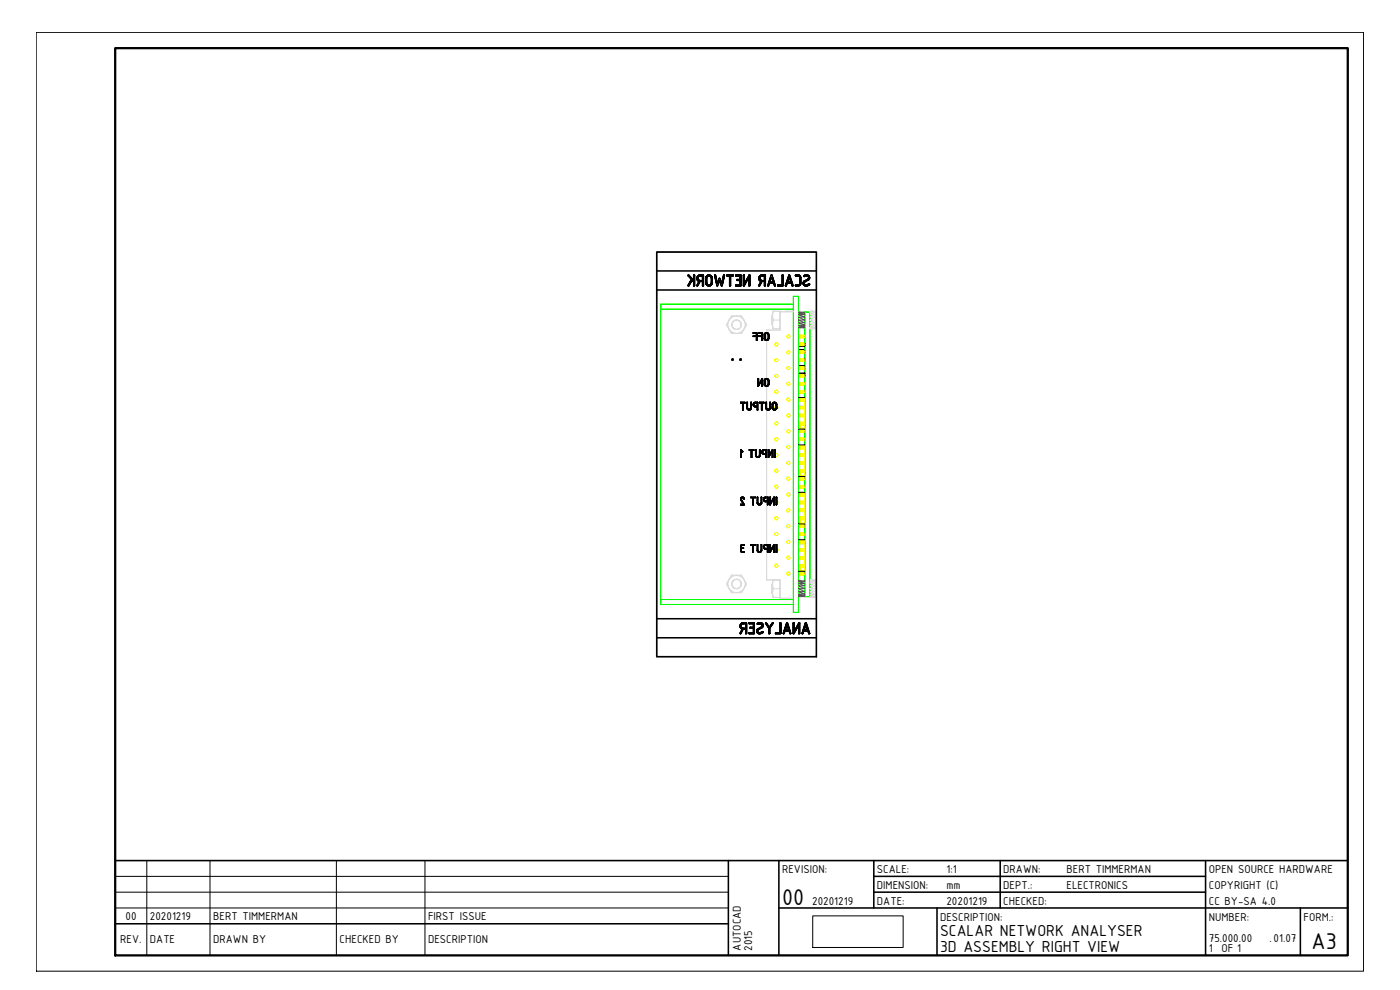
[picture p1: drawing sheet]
<svg xmlns="http://www.w3.org/2000/svg" width="420mm" height="297mm" viewBox="0 0 420 297" stroke-linecap="round" stroke-linejoin="round" font-family="sans-serif">
<defs><g id="words">
<g font-size="7.4">
<text x="234.7" y="271.5">00</text>
<text x="393.6" y="284.7">A3</text>
</g>
<g font-size="5.2">
<text x="282.1" y="281">SCALAR NETWORK ANALYSER</text>
<text x="282.1" y="285.7">3D ASSEMBLY RIGHT VIEW</text>
</g>
<g font-size="3.7">
<text x="234.7" y="262">REVISION:</text>
<text x="263.2" y="262">SCALE:</text>
<text x="284" y="262">1:1</text>
<text x="301.1" y="262">DRAWN:</text>
<text x="320.1" y="262">BERT TIMMERMAN</text>
<text x="362.8" y="262">OPEN SOURCE HARDWARE</text>
<text x="263.2" y="266.7">DIMENSION:</text>
<text x="284" y="266.7">mm</text>
<text x="301.1" y="266.7">DEPT.:</text>
<text x="320.1" y="266.7">ELECTRONICS</text>
<text x="362.8" y="266.7">COPYRIGHT (C)</text>
<text x="37.7" y="276">00</text>
<text x="45" y="276">20201219</text>
<text x="64" y="276">BERT TIMMERMAN</text>
<text x="128.5" y="276">FIRST ISSUE</text>
<text x="243.7" y="271.5">20201219</text>
<text x="263.2" y="271.5">DATE:</text>
<text x="284" y="271.5">20201219</text>
<text x="301.1" y="271.5">CHECKED:</text>
<text x="362.8" y="271.5">CC BY-SA 4.0</text>
<text x="282.1" y="276.2">DESCRIPTION:</text>
<text x="362.8" y="276.2">NUMBER:</text>
<text x="391.2" y="276.2">FORM.:</text>
<text x="36.1" y="282.8">REV.</text>
<text x="45" y="282.8">DATE</text>
<text x="64" y="282.8">DRAWN BY</text>
<text x="101.9" y="282.8">CHECKED BY</text>
<text x="128.5" y="282.8">DESCRIPTION</text>
<text x="222.4" y="285.2" transform="rotate(-90 222.4 285.2)">AUTOCAD</text>
<text x="225.7" y="285.2" transform="rotate(-90 225.7 285.2)">2015</text>
<text x="362.8" y="282.6">75.000.00</text>
<text x="362.8" y="285.7">1</text>
<text x="366.6" y="285.7">OF 1</text>
<text x="381" y="282.6">.01.07</text>
</g>
</g></defs>
<!-- layer: 0 -->
<g fill="none" stroke="#0f0" stroke-width=".3">
<path d="M198.2 91.3l.1 90.1zM198.2 91.3h.1M198.3 91.3h39.8h-39.8v1.5h39.8h-39.9M238.1 91.3h.1M238.1 92.8h.1M238.1 88.9h.1M238.1 88.9h1.5v94.8h-1.5v-94.8v94.8h1.5v-94.8zM239.6 88.9h.1M241.5 93.7h.1M241.5 93.7h1.6v85.3h-1.6v-85.3v85.3h1.6v-85.3zM243 93.7h.1M198.2 179.9h39.9h-39.8v1.5h39.8h-39.8"/>
<path d="M238.1 179.9h.1M241.5 179h.1M243 179h.1M198.2 181.4h.1M198.3 181.4h.1M238.1 181.4h.1M238.1 183.7h.1M239.6 183.7h.1"/>
</g>
<g fill="none" stroke="#ff0" stroke-width=".3">
<path d="M232.9 117.1h.1M232.9 102.8h.1M232.9 107.6h.1M232.9 112.3h.1M236.5 119.4h.1M236.5 105.2h.1M236.5 100.5h.1M236.5 110h.1M236.5 114.7h.1M239.6 117.2h1.6h-1.6l1.6 .2v.1h-1.6M239.6 117.2h1.6l-1.6 .2M239.6 117.4l1.6 .1v.2h-1.6"/>
<path d="M239.6 117.7h1.6l-1.6 .2M239.6 119.5h1.6l-1.6 .1 1.6 .1h-1.6M239.6 119.6l1.6 .1v.2h-1.6M239.6 119.8l1.6 .1v.2h-1.6M239.6 102.9l1.6 .1M239.6 103.1h1.6v.2h-1.6M239.6 103.4l1.6 .1-1.6 .1M239.6 107.7h1.6h-1.6h1.6v.2h-1.6M239.6 107.8l1.6 .1v.1h-1.6M239.6 108h1.6v.3h-1.6l1.6 .1M239.6 108.2l1.6 .2M239.6 112.4h1.6l-1.6 .1 1.6 .1h-1.6"/>
<path d="M239.6 112.5l1.6 .1v.2h-1.6M239.6 112.7l1.6 .1v.2h-1.6M239.6 112.9l1.6 .2M239.6 113.1l1.6 .1M239.6 105.3h1.6h-1.6h1.6v.2h-1.6M239.6 105.4l1.6 .1v.2h-1.6M239.6 105.6l1.6 .1v.2h-1.6M239.6 105.8l1.6 .1-1.6 .1M239.6 100.6h1.6h-1.6h1.6v.2h-1.6M239.6 100.7l1.6 .1v.1h-1.6M239.6 100.9h1.6v.2h-1.6M239.6 101.1l1.6 .2"/>
<path d="M239.6 101.2l1.6 .1M239.6 110l1.6 .1M239.6 110.2l1.6 .1v.1h-1.6M239.6 110.3l1.6 .1v.2h-1.6M239.6 114.9l1.6-.1h-1.6l1.6 .1-1.6 .1M239.6 114.9l1.6 .1v.2h-1.6M239.6 115.1l1.6 .1v.2h-1.6M239.6 108.4h1.6M239.6 113.1h1.6M239.6 101.3h1.6M239.7 119.5h1.8v9h-1.9l.1-.9h.5M239.7 119.5h.5"/>
<path d="M239.7 119.5h.1M240.2 119.5h1.3v1h-1.3v-.2M241.2 102.9h.1M241.2 110h.1M241.2 103h-1.6h1.6v.1h-1.6M241.2 102.9v.8h-1.6h1.6l-1.6-.2h1.6v-.2l-1.6-.1M241.2 110.1h-1.6h1.6v.2h-1.6M241.2 110v.8h-1.6h1.6h-1.6h1.6l-1.6-.3M241.3 117.2l-.1 .7-1.6-.1M241.3 119.5l-.1 .8h-1.6h1.6M241.3 107.7l-.1 .7h-1.6h1.6M241.3 112.4l-.1 .8h-1.6h1.6"/>
<path d="M241.3 105.3l-.1 .8-1.6-.2M241.3 100.6l-.1 .7h-1.6h1.6M241.3 114.8l-.1 .7h-1.6h1.6h-1.6h1.6l-1.6-.2M241.5 119.5h.1M232.9 131.3h.1M232.9 137h.1M232.9 126.5h.1M232.9 121.8h.1M236.5 133.7h.1M236.5 128.9h.1M236.5 124.2h.1M236.5 139.4h.1"/>
<path d="M239.6 134h1.6l-1.6-.3h1.6l-1.6 .1 1.6 .2v.1h-1.6M239.6 134l1.6 .1v.2h-1.6M239.6 131.4h1.6l-1.6 .1 1.6 .1h-1.6M239.6 131.5l1.6 .1v.2h-1.6M239.6 131.7l1.6 .1v.2h-1.6M239.6 131.9l1.6 .2M239.6 132.1h1.6M239.6 136.2h1.6h-1.6h1.6l-1.6 .1M239.6 136.2l1.6 .1v.2h-1.6M239.6 136.4l1.6 .1v.2h-1.6M239.6 136.6l1.6 .2M239.6 136.8l1.6 .1"/>
<path d="M239.6 136.9h1.6v-.7v.7zM239.6 126.8h1.6l-1.6-.2h1.6l-1.6 .1 1.6 .1v.2h-1.6M239.6 126.9l1.6 .1v.2h-1.6M239.6 129h1.6l-1.6 .1 1.6 .1v.2h-1.6M239.6 129l1.6 .1-1.6 .1M239.6 129.3l1.6 .1v.2h-1.6M239.6 129.5l1.6 .1-1.6 .1M239.6 122.1h1.6l-1.6-.2h1.6l-1.6 .1 1.6 .1v.2h-1.6M239.6 122.2l1.6 .1v.2h-1.6M239.6 120l1.6 .2M239.6 120.2l1.6 .1M239.6 124.3h1.6h-1.6l1.6 .2h-1.6"/>
<path d="M239.6 124.4l1.6 .1v.1h-1.6M239.6 124.6h1.6v.3h-1.6M239.6 124.8l1.6 .2M239.6 124.9l1.6 .1M239.6 138.6l1.6-.1h-1.6l1.6 .1-1.6 .1M239.6 138.7h1.6v.2h-1.6M239.6 138.8l1.6 .1v.2h-1.6M239.6 139l1.6 .1-1.6 .1h1.6M239.6 136.8l1.7 .1M239.6 120.2h1.6M239.6 125h1.6M239.7 133.7h1.8v9.1h-1.9l.1-1h.5"/>
<path d="M239.7 134.7v-.2l-.1 .2h1.9v7.1M239.7 133.7h.5M239.7 133.7h.1M239.7 134.7h.1M239.7 127.6h1.8M239.7 127.6v.9h.5M239.7 120.5v-.2l-.1 .2h1.9v7.1M239.7 120.5h.1M239.7 127.6h.1M239.7 128.5h.1M239.7 134.7h.5M239.7 120.5h.5"/>
<path d="M240.1 127.6h.1M240.2 127.6h1.3v.9h-1.3zM240.2 133.7h1.3v1h-1.3v-.2M241.2 139.2h.1M241.2 138.5v.7h-1.6h1.6M241.3 133.7l-.1 .8h-1.6h1.6h-1.6h1.6l-1.6-.2M241.3 131.4l-.1 .7h-1.6h1.6M241.3 126.6l-.1 .8h-1.6h1.6h-1.6h1.6l-1.6-.3M241.3 129l-.1 .8-1.6-.1M241.3 121.9l-.1 .8h-1.6h1.6l-1.6-.1h1.6l-1.6-.2M241.3 124.3l-.1 .7h-1.6h1.6M241.5 133.7h.1"/>
<path d="M241.5 134.7h.1M241.5 120.5h.1M241.5 127.6h.1M241.5 128.5h.1M232.9 156h.1M232.9 146.5h.1M232.9 151.2h.1M232.9 141.7h.1M236.5 153.6h.1M236.5 158.3h.1M236.5 144.1h.1M236.5 148.9h.1"/>
<path d="M239.6 155.2l1.6-.1h-1.6l1.6 .1-1.6 .1M239.6 155.3h1.6v.2h-1.6M239.6 155.4l1.6 .1v.2h-1.6M239.6 155.6l1.6 .1-1.6 .1 1.6 .1h-1.6M239.6 155.8l1.6 .1M239.6 159.9h1.6h-1.6h1.6l-1.6 .1M239.6 160h1.6v.2h-1.6M239.6 145.7l1.6-.1h-1.6l1.6 .1-1.6 .1h1.6v.2h-1.6M239.6 145.9l1.6 .1v.2h-1.6M239.6 146.1l1.6 .1-1.6 .1 1.6 .1M239.6 146.4h1.6h-1.6M239.6 150.4h1.6h-1.6h1.6l-1.6 .2"/>
<path d="M239.6 150.5l1.6 .1v.2h-1.6M239.6 150.7l1.6 .1v.1h-1.6M239.6 150.8l1.6 .1-1.6 .2h1.6M239.6 151.1h1.6h-1.6M239.6 140.9h1.6h-1.6h1.6l-1.6 .2h1.6v.2h-1.6M239.6 141.2l1.6 .1v.1h-1.6M239.6 141.4h1.6l-1.6 .2M239.6 141.5l1.6 .1M239.6 152.8h1.6h-1.6h1.6l-1.6 .1h1.6v.2h-1.6M239.6 153l1.6 .1v.2h-1.6M239.6 153.2l1.6 .1-1.6 .1M239.6 153.4l1.6 .1"/>
<path d="M239.6 153.5h1.6h-1.6M239.6 157.5h1.6h-1.6h1.6l-1.6 .2h1.6v.2h-1.6M239.6 157.8l1.6 .1v.1h-1.6M239.6 158h1.6l-1.6 .2 1.6 .1M239.6 158.2l1.6 .1h-1.6M239.6 143.3h1.6h-1.6h1.6l-1.6 .1M239.6 143.4h1.6v.3h-1.6M239.6 143.6l1.6 .1v.1h-1.6M239.6 143.7l1.6 .1-1.6 .1 1.6 .1h-1.6M239.6 143.9l1.6 .1M239.6 148.1l1.6-.1h-1.6l1.6 .1-1.6 .1M239.6 148.1l1.6 .1v.2h-1.6"/>
<path d="M239.6 148.3l1.6 .1v.2h-1.6M239.6 148.5l1.6 .1-1.6 .1 1.6 .1h-1.6M239.6 148.6l1.6 .2M239.7 147.9h1.8v9.1h-1.9l.1-1h.5M239.7 156h1.8M239.7 156v1h.5M239.7 148.9h1.8v7.1M239.7 147.9l.5 .1M239.7 147.9h.1M239.7 148.9h.1M239.7 156h.1M239.7 157h.1"/>
<path d="M239.7 141.8h1.8M239.7 141.8v1h.5M239.7 141.8h.1M239.7 142.8h.1M239.7 147.9v.1M239.7 148.9h.5M240.1 156h.1M240.1 141.8h.1M240.2 156h1.3v1h-1.3zM240.2 141.8h1.3v1h-1.3zM240.2 147.9h1.3v1l-1.3-.1M241.2 155.9h.1"/>
<path d="M241.2 146.4h.1M241.2 151.1h.1M241.2 141.6h.1M241.2 153.5h.1M241.2 158.3h.1M241.2 144h.1M241.2 148.8h.1M241.2 155.1v.8M241.2 159.9v.7M241.2 145.6v.8M241.2 150.4v.7M241.2 140.9v.7h-1.6h1.6"/>
<path d="M241.2 152.8v.7M241.2 157.5v.8M241.2 143.3v.7M241.2 148v.8M241.5 147.9h.1M241.5 148.9h.1M241.5 156h.1M241.5 157h.1M241.5 141.8h.1M241.5 142.8h.1M232.9 160.7h.1M232.9 170.2h.1"/>
<path d="M232.9 165.5h.1M236.5 163.1h.1M236.5 167.8h.1M236.5 172.6h.1M239.6 160.2h1.6v.2h-1.6M239.6 160.3l1.6 .1-1.6 .1 1.6 .1h-1.6M239.6 160.5l1.6 .1M239.6 169.3h1.6l-1.6 .1h1.6l-1.6 .1h1.6v.2h-1.6M239.6 169.6l1.6 .1v.2h-1.6M239.6 169.8l1.6 .1v.2M239.6 170l1.6 .1M239.6 164.6h1.6h-1.6h1.6l-1.6 .2h1.6v.2h-1.6"/>
<path d="M239.6 164.9l1.6 .1v.2h-1.6M239.6 165.1l1.6 .1v.1M239.6 165.2l1.6 .2M239.6 162.3l1.6-.1h-1.6l1.6 .1-1.6 .1M239.6 162.4h1.6v.2h-1.6M239.6 162.5l1.6 .1v.2h-1.6M239.6 162.7l1.6 .1-1.6 .1 1.6 .1M239.6 163h1.6h-1.6M239.6 167h1.6h-1.6h1.6l-1.6 .1M239.6 167.1h1.6v.3h-1.6M239.6 167.3l1.6 .1v.1h-1.6M239.6 167.4l1.6 .1v.2h-1.6h1.6h-1.6"/>
<path d="M239.6 167.6l1.6 .1M239.6 171.7l1.6 .1M239.6 171.8l1.6 .1v.2h-1.6M239.6 172l1.6 .1v.2h-1.6M239.6 172.2l1.6 .1v.1h-1.6l1.6 .1h-1.6M239.6 172.4l1.6 .1M239.7 162.2h1.8v9h-1.9l.1-1h.5M239.7 170.2h1.8M239.7 170.2v1h.5M239.7 163.1h1.8v7.1M239.7 162.2h.5M239.7 162.2h.1"/>
<path d="M239.7 163.1h.1M239.7 170.2h.1M239.7 171.2h.1M239.7 163.1h.5M240.1 170.2h.1M240.2 170.2h1.3v1h-1.3zM240.2 162.2h1.3v.9l-1.3-.1M241.2 160.6h.1M241.2 170.1h.1M241.2 165.4h.1M241.2 163h.1M241.2 167.7h.1"/>
<path d="M241.2 172.5h.1M241.2 170.1h-1.6M241.2 169.3v.8M241.2 165.3l-1.6 .1M241.2 164.6v.8M241.2 162.2v.8M241.2 167v.7M241.2 171.8l-1.6 .1M241.2 171.7v.8M241.5 162.2h.1M241.5 163.1h.1M241.5 170.2h.1"/>
<path d="M241.5 171.2h.1"/>
<circle cx="233" cy="112.8" r=".47"/>
<circle cx="233" cy="117.6" r=".47"/>
<circle cx="233" cy="108.1" r=".47"/>
<circle cx="233" cy="103.3" r=".48"/>
<circle cx="236.6" cy="110.4" r=".47"/>
<circle cx="236.6" cy="115.2" r=".47"/>
<circle cx="236.6" cy="119.9" r=".47"/>
<circle cx="236.6" cy="105.7" r=".47"/>
<circle cx="236.6" cy="100.9" r=".48"/>
<circle cx="233" cy="131.8" r=".47"/>
<circle cx="233" cy="136.5" r=".47"/>
<circle cx="233" cy="127" r=".47"/>
<circle cx="233" cy="122.3" r=".47"/>
<circle cx="233" cy="136.5" r=".46"/>
<circle cx="236.6" cy="124.7" r=".47"/>
<circle cx="236.6" cy="138.9" r=".47"/>
<circle cx="236.6" cy="134.1" r=".47"/>
<circle cx="236.6" cy="129.4" r=".47"/>
<circle cx="233" cy="155.5" r=".47"/>
<circle cx="233" cy="146" r=".47"/>
<circle cx="233" cy="141.3" r=".47"/>
<circle cx="233" cy="150.7" r=".47"/>
<circle cx="233" cy="155.5" r=".46"/>
<circle cx="233" cy="150.7" r=".46"/>
<circle cx="233" cy="146" r=".46"/>
<circle cx="233" cy="141.3" r=".46"/>
<circle cx="236.6" cy="153.1" r=".47"/>
<circle cx="236.6" cy="157.9" r=".47"/>
<circle cx="236.6" cy="148.4" r=".47"/>
<circle cx="236.6" cy="143.6" r=".47"/>
<circle cx="233" cy="160.2" r=".47"/>
<circle cx="233" cy="169.7" r=".47"/>
<circle cx="233" cy="165" r=".47"/>
<circle cx="233" cy="165" r=".46"/>
<circle cx="233" cy="160.2" r=".46"/>
<circle cx="233" cy="169.7" r=".46"/>
<circle cx="236.6" cy="167.3" r=".47"/>
<circle cx="236.6" cy="162.6" r=".47"/>
<circle cx="236.6" cy="172.1" r=".48"/>
</g>
<g fill="none" stroke="#000" stroke-width=".3">
<path d="M197.1 75.6h47.9v121.4h-47.9zM226 99.9h.1M226 100h.1M226.1 99.8h.1M226.1 99.8h1h-1M227.1 99.8h.1M227.2 99.8h.1M227.2 99.9h.1M227.2 99.9v2.1v-2.1M227.7 100h.1M227.7 99.9h.1M227.7 99.8h.1"/>
<path d="M227.8 99.8h1h-1M228.8 99.8h.1M228.8 99.9h.1M228.9 99.9v2.1v-2.1M229.6 100h.1M229.6 99.9h.1M229.7 99.9h.1M229.8 99.9h.1M229.8 99.8h.1M229.9 99.8h.1M230 99.8h.1M230.1 99.8h.1"/>
<path d="M230.2 99.8h.1M230.3 99.8h.1M230.4 99.9h.1M230.5 100h.1M219.7 107.8l.2-.1 .1 .3-.3 .1zM222 107.8l.4-.1v.3l-.2 .1zM226 100.9h.1M226 101h.1M226 100.8h.1M226.1 100.8h.1M226.1 101h.1M226.1 100.8h.9h-.9"/>
<path d="M226.1 100h.1M227 102.1h.1M227 102v-1v1M227 101h-.9h.9M227 100.8v-.8v.8M227 100h-.9h.9M227 102.2h.1M227.1 102.2h.1M227.2 102.1h.1M227.2 102h.1M227.4 115.9h.1M227.4 115.8v-2.1v2.1"/>
<path d="M227.4 113.7h.1M227.4 113.6h.1M227.5 115.9h.1M227.5 113.6h.1M227.6 115.9h.1M227.6 113.6h.1M227.7 115.9h.1M227.7 113.6h.1M227.7 100.9h.1M227.7 100.8h.1M227.7 115.4l.9-1.8-.9 1.8M227.7 113.7v1.7v-1.7"/>
<path d="M227.7 101h.1M227.8 101h.1M227.8 100h.1M227.8 100.8h.8h-.8M228.6 102.1h.1M228.6 102v-1v1M228.6 101h-.8h.8M228.6 100.8v-.8v.8M228.6 100h-.8h.8M228.6 113.6h.1M228.6 115.9h.1M228.6 115.8v-1.7v1.7"/>
<path d="M228.6 114.1l-.9 1.8 .9-1.8M228.7 102.2h.1M228.7 113.6h.1M228.7 115.9h.1M228.8 102.2h.1M228.8 113.6h.1M228.8 115.9h.1M228.8 102.1h.1M228.9 102h.1M228.9 102.1h.1M228.9 113.7v2.1v-2.1M228.9 115.8h.1"/>
<path d="M229.3 101.4v-.9v.9M229.3 100.5h.1M229.3 100.4h.1M229.3 101.7h.1M229.3 101.6h.1M229.3 101.5h.1M229.3 115.2v-.9v.9M229.3 114.3h.1M229.3 114.2h.1M229.3 114.1h.1M229.3 115.4h.1M229.3 115.3h.1"/>
<path d="M229.4 100.3h.1M229.4 100.2h.1M229.4 101.7h.1M229.4 114.1h.1M229.4 114h.1M229.4 115.5h.1M229.4 101.8h.1M229.4 113.9h.1M229.4 115.6h.1M229.5 100.1h.1M229.5 101.9h.1M229.5 113.8h.1"/>
<path d="M229.5 115.6h.1M229.5 100h.1M229.5 115.7h.1M229.6 102h.1M229.6 113.8h.1M229.6 115.7h.1M229.6 101.4h.1M229.6 101.5h.1M229.6 101.6h.1M229.6 101.7h.1M229.6 100.3h.1M229.6 100.4h.1"/>
<path d="M229.6 100.5h.1M229.6 100.5v.9v-.9M229.6 113.7h.1M229.6 115.8h.1M229.6 115.2h.1M229.6 115.3h.1M229.6 115.4h.1M229.6 114.1h.1M229.6 114.2h.1M229.6 114.3v.9v-.9M229.6 115.5h.1M229.7 102.1h.1"/>
<path d="M229.7 101.7h.1M229.7 100.2h.1M229.7 115.8h.1M229.7 115.5h.1M229.7 114h.1M229.7 101.8h.1M229.7 113.6h.1M229.7 115.9h.1M229.7 115.6h.1M229.7 113.9h.1M229.8 101.9h.1M229.8 100.1h.1"/>
<path d="M229.8 113.6h.1M229.8 115.6h.1M229.8 113.9h.1M229.8 102.1h.1M229.8 115.9h.1M229.8 113.8h.1M229.9 102.2h.1M229.9 101.9h.1M229.9 100.1h.1M229.9 113.6h.1M229.9 115.9h.1M229.9 115.7h.1"/>
<path d="M229.9 113.8h.1M229.9 100h.1M230 102.2h.1M230 102h.1M230 100h.1M230 113.6h.1M230 115.9h.1M230 115.7h.1M230 113.8h.1M230.1 102.2h.1M230.1 102h.1M230.1 100h.1"/>
<path d="M230.1 113.6h.1M230.1 115.9h.1M230.1 115.7h.1M230.1 113.8h.1M230.2 113.6h.1M230.2 102.2h.1M230.2 101.9h.1M230.2 100h.1M230.2 115.9h.1M230.2 115.7h.1M230.2 113.8h.1M230.2 100.1h.1"/>
<path d="M230.3 102.1h.1M230.3 101.9h.1M230.3 100.1h.1M230.3 115.9h.1M230.3 115.6h.1M230.3 113.8h.1M230.3 113.6h.1M230.3 113.9h.1M230.4 102.1h.1M230.4 101.8h.1M230.4 113.6h.1M230.4 115.9h.1"/>
<path d="M230.4 115.6h.1M230.4 100.2h.1M230.4 115.8h.1M230.4 115.5h.1M230.4 113.9h.1M230.4 102h.1M230.4 101.7h.1M230.4 100.3h.1M230.4 113.7h.1M230.4 114h.1M230.5 102h.1M230.5 101.7h.1"/>
<path d="M230.5 100.3h.1M230.5 115.8h.1M230.5 115.5h.1M230.5 115.4h.1M230.5 114.1h.1M230.5 101.6h.1M230.5 101.5h.1M230.5 101.4v-.9v.9M230.5 100.5h.1M230.5 100.4h.1M230.5 113.7h.1M230.5 115.3h.1"/>
<path d="M230.5 115.2v-.9v.9M230.5 114.3h.1M230.5 114.2h.1M230.6 100h.1M230.6 102h.1M230.6 113.8h.1M230.6 115.7h.1M230.6 100.1h.1M230.6 101.9h.1M230.7 100.1h.1M230.7 100.2h.1M230.7 101.8h.1"/>
<path d="M230.7 101.9h.1M230.7 113.9h.1M230.7 115.6h.1M230.7 101.7h.1M230.7 114h.1M230.7 115.5h.1M230.7 100.3h.1M230.7 100.4h.1M230.7 100.5h.1M230.7 101.5h.1M230.7 101.6h.1M230.7 114.1h.1"/>
<path d="M230.7 114.2h.1M230.7 115.3h.1M230.7 115.4h.1M230.8 100.5v.9v-.9M230.8 101.4h.1M230.8 101.5h.1M230.8 114.3v.9v-.9M230.8 115.2h.1M239.6 109.8h1.6l.3 .2-.3-.2zM239.6 119.3h1.9M241.1 105h.1M241.1 109.8h.1"/>
<path d="M241.2 105l.3 .2M241.2 105h-1.6h1.6M241.2 112h.3h-1.9h1.6v.4M241.2 107.6h-1.6h1.9l-.3 .1M241.2 103.9h.1M241.2 103.1h.3zM241.2 103.7v.2h-1.6h1.9v-.2M241.2 110.7l.3-.2zM241.2 112.7h.1M241.5 112v.7h-.3zM241.5 103.1v.8h-.3zM241.5 105.8l-.3 .1"/>
<path d="M241.5 112.6l-.3 .1M241.5 107.9v.2h-.3h.3v-.5l-.3 .4M222.2 120.8h.1M222.2 120.7h.1M222.2 137.2h.1M222.2 137.2v-2.2v2.2M222.2 135h.1M222.2 134.9h.1M222.3 120.9h.1M222.3 120.7h.1M222.3 137.3h.1M222.3 134.9h.1"/>
<path d="M222.4 120.9h.1M222.4 120.7h1.1h-1.1M222.4 137.3h.1M222.4 134.9h.1M222.4 135.3v1.9v-1.9M222.4 137.2h.1M222.4 134.9l.5 .5-.5-.5M222.7 135.6l-.3-.3 .3 .3M222.8 135.6h.1M222.8 123h.1M222.8 122.9v-2v2M222.8 120.9h-.4h.4"/>
<path d="M222.9 123h.1M222.9 135.6h.1M222.9 135.4h.1M223 123h.1M223 135.5h.1M223 120.9v2v-2M223 122.9h.1M223.5 120.9h-.5h.5M223.5 120.7h.1M223.6 120.9h.1M223.6 120.8h.1M223.6 120.7h.1"/>
<path d="M224.1 120.8h.1M224.1 120.7h.1M224.1 122.5h.1M224.1 122.4h.1M224.1 122.3v-1.5v1.5M224.2 120.7h.1M224.2 122.6h.1M224.2 122.7h.1M224.3 120.7h.1M224.3 122.8h.1M224.3 122.7h.1M224.4 120.7h.1"/>
<path d="M224.4 120.8v1.5v-1.5M224.4 122.3h.1M224.4 122.4h.1M224.4 122.8h.1M224.4 122.5h.1M224.4 122.9h.1M224.4 122.6h.1M224.5 122.6h.1M224.5 123h.1M224.5 122.7h.1M224.6 122.7h.1M224.6 123h.1"/>
<path d="M224.6 122.8h.1M224.7 123h.1M224.7 122.8h.1M224.8 122.8h.1M224.8 123h.1M224.8 135h.1M224.9 122.8h.1M224.9 135.1h.1M224.9 135h.1M224.9 134.9h.1M224.9 123h.1M224.9 134.9h1.2h-1.2"/>
<path d="M225 122.8h.1M225 123h.1M225.1 122.7h.1M225.1 123h.1M225.2 122.7h.1M225.2 123h.1M225.2 122.6h.1M225.2 122.9h.1M225.3 122.5h.1M225.3 122.4h.1M225.3 122.9h.1M225.3 122.3v-1.5v1.5"/>
<path d="M225.3 120.8h.1M225.3 120.7h.1M225.3 122.8h.1M225.4 120.7h.1M225.4 122.8h.1M225.4 122.7h.1M225.4 137.2v-2.1v2.1M225.4 135.1h-.5h.5M225.5 120.7h.1M225.5 122.7h.1M225.5 137.3h.1M225.5 137.2h.1"/>
<path d="M225.5 122.6h.1M225.5 120.8v1.5v-1.5M225.5 122.3h.1M225.5 122.4h.1M225.5 122.5h.1M225.6 137.3h.1M225.7 135.1v2.1v-2.1M225.7 137.2h.1M226 121.4h.1M226 121.6h.1M226 121.5h.1M226 121.3h.1"/>
<path d="M226 121.2h.1M226.1 121.8h.1M226.1 121.7h.1M226.1 121.1h.1M226.1 121h.1M226.1 135.1h-.4h.4M226.1 134.9h.1M226.2 121.8h.1M226.2 120.9h.1M226.2 134.9h.1M226.2 121.9h.1M226.2 135.1h.1"/>
<path d="M226.3 121.3h.1M226.3 121.4h.1M226.3 121.5h.1M226.3 121.9h.1M226.3 120.9h.1M226.3 135h.1M226.3 135.1h.1M226.3 121.2h.1M226.3 121.6h.1M226.3 122h.1M226.3 120.8h.1M226.3 121.1h.1"/>
<path d="M226.3 121.7h.1M226.4 121h.1M226.4 121.7h.1M226.4 120.7h.1M226.4 122h.1M226.5 121.8h.1M226.5 122.1h.1M226.5 121h.1M226.5 120.7h.1M226.6 121h.1M226.6 121.8h.1M226.6 120.7h.1"/>
<path d="M226.6 120.9h.1M226.6 122.1h.1M226.7 120.9h.1M226.7 121.8h.1M226.7 120.7h.1M226.7 121.8h.5h-.5M226.7 122.1h.1M226.7 120.7h.6h-.6M226.7 135h.1M226.7 136.6h.1M226.7 136.6v-1.6v1.6M226.8 134.9h.1"/>
<path d="M226.8 136.8h.1M226.8 136.7h.1M226.8 136.9h.1M226.9 134.9h.1M226.9 137h.1M227 135h.1M227 135v1.6v-1.6M227 136.6h.1M227 136.7h.1M227 137.1h.1M227 136.8h.1M227.1 136.8h.1"/>
<path d="M227.1 136.9h.1M227.1 137.2h.1M227.1 137h.1M227.2 137.2h.1M227.2 120.9h-.5h.5M227.2 121.8v-.9v.9M227.2 123h.1M227.2 122.9v-.8v.8M227.2 122.1h-.5h.5M227.2 137h.1M227.2 137.3h.1M227.3 137h.1"/>
<path d="M227.3 120.7h.1M227.3 123h.1M227.3 137.3h.1M227.4 120.7h.1M227.4 137.3h.1M227.4 123h.1M227.4 137h.1M227.4 120.8v2.1v-2.1M227.4 122.9h.1M227.5 137h.1M227.5 137.3h.1M227.6 137h.1"/>
<path d="M227.6 137.3h.1M227.7 137h.1M227.7 137.2h.1M227.8 136.9h.1M227.8 137.2h.1M227.8 136.8h.1M227.9 136.8h.1M227.9 120.8h.1M227.9 120.7h.1M227.9 136.7h.1M227.9 136.6h.1M227.9 136.6v-1.6v1.6"/>
<path d="M227.9 135h.1M227.9 137.1h.1M228 120.9h.1M228 120.8h.1M228 120.7h.1M228 134.9h.1M228 137h.1M228 137.1h.1M228 120.7h1.2h-1.2M228.1 134.9h.1M228.1 136.9h.1M228.1 136.8h.1"/>
<path d="M228.2 135h.1M228.2 135v1.6v-1.6M228.2 136.6h.1M228.2 136.7h.1M228.5 122.9v-2v2M228.5 120.9h-.5h.5M228.5 123h.1M228.6 123h.1M228.6 135.7h.1M228.6 135.6h.1M228.6 135.5h.1M228.7 135.9h.1"/>
<path d="M228.7 135.8h.1M228.7 135.4h.1M228.7 123h.1M228.7 136h.1M228.7 135.3h.1M228.8 120.9v2v-2M228.8 122.9h.1M228.8 123h.1M228.8 136h.1M228.8 135.2h.1M228.8 136.1h.1M228.8 135.1h.1"/>
<path d="M228.9 135.4h.1M228.9 135.5h.1M228.9 135.6h.1M228.9 135.7h.1M228.9 136.2h.1M228.9 135.1h.1M228.9 135.8h.1M228.9 135.9h.1M229 135.4h.1M229 135.9h.1M229 136.2h.1M229 135h.1"/>
<path d="M229 135.3h.1M229.1 135.2h.1M229.1 136h.1M229.1 135h.1M229.1 136.3h.1M229.1 134.9h.1M229.2 136.1h.1M229.2 136.3h.1M229.2 134.9h.1M229.2 120.9h-.4h.4M229.2 120.7h.1M229.2 135.1h.1"/>
<path d="M229.3 120.7h.1M229.3 135.1h.1M229.3 136.1h.1M229.3 136.3h.1M229.3 134.9h.1M229.3 120.9h.1M229.3 120.8h.1M229.3 136.1h.5h-.5M229.3 134.9h.6h-.6M229.8 120.8h.1M229.8 120.7h.1M229.8 122.4h.1"/>
<path d="M229.8 122.3v-1.5v1.5M229.8 135.1h-.5h.5M229.8 136.1v-1v1M229.8 137.2h.1M229.8 137.2v-.9v.9M229.8 136.3h-.5h.5M229.9 120.7h.1M229.9 122.6h.1M229.9 122.5h.1M229.9 137.3h.1M229.9 122.7h.1M229.9 134.9h.1"/>
<path d="M230 120.7h.1M230 122.8h.1M230 134.9h.1M230 137.3h.1M230 135h.1M230 137.2h.1M230.1 120.8v1.5v-1.5M230.1 122.3h.1M230.1 122.4h.1M230.1 122.5h.1M230.1 122.9h.1M230.1 135v2.2v-2.2"/>
<path d="M230.1 137.2h.1M230.1 122.6h.1M230.2 122.6h.1M230.2 123h.1M230.2 122.7h.1M230.3 122.7h.1M230.3 123h.1M230.4 122.8h.1M230.4 123h.1M230.5 122.8h.1M230.5 123h.1M230.5 137.2h.1"/>
<path d="M230.5 137.2v-2.2v2.2M230.5 135h.1M230.5 134.9h.1M230.6 123h.1M230.6 137.3h.1M230.6 134.9h.1M230.6 122.8h.1M230.7 122.8h.1M230.7 123h.1M230.7 137.3h.1M230.7 134.9h.1M230.7 137.2h.1"/>
<path d="M230.7 135h.1M230.8 122.7h.1M230.8 123h.1M230.8 136.7l.9-1.7-.9 1.7M230.8 135v1.7v-1.7M230.9 122.7h.1M230.9 123h.1M230.9 122.6h.1M230.9 122.9h.1M231 122.6h.1M231 122.5h.1M231 122.9h.1"/>
<path d="M231 122.4h.1M231 122.3v-1.5v1.5M231 120.8h.1M231 120.7h.1M231 122.8h.1M231.1 120.7h.1M231.1 122.8h.1M231.1 122.7h.1M231.2 120.7h.1M231.2 122.7h.1M231.2 122.5h.1M231.2 122.6h.1"/>
<path d="M231.3 120.8v1.5v-1.5M231.3 122.3h.1M231.3 122.4h.1M231.7 122.3v-.9v.9M231.7 121.4h.1M231.7 121.3h.1M231.7 122.5h.1M231.7 122.4h.1M231.7 135h.1M231.7 137.2h.1M231.7 137.2v-1.7v1.7M231.7 135.5l-1 1.7 1-1.7"/>
<path d="M231.8 121.2h.1M231.8 121.1h.1M231.8 122.6h.1M231.8 134.9h.1M231.8 137.3h.1M231.8 121h.1M231.8 122.7h.1M231.9 120.9h.1M231.9 122.8h.1M231.9 137.3h.1M231.9 134.9h.1M231.9 135h.1"/>
<path d="M231.9 137.2h.1M232 120.8h.1M232 122.9h.1M232 122.3h.1M232 122.4h.1M232 122.5h.1M232 121.2h.1M232 121.3h.1M232 121.4v.9v-.9M232 135v2.2v-2.2M232 137.2h.1M232 122.6h.1"/>
<path d="M232.1 123h.1M232.1 122.6h.1M232.1 121.1h.1M232.1 120.7h.1M232.1 122.7h.1M232.1 121h.1M232.2 120.7h.1M232.2 123h.1M232.2 122.7h.1M232.2 121h.1M232.3 123h.1M232.3 122.8h.1"/>
<path d="M232.3 120.7h.1M232.3 120.9h.1M232.4 120.7h.1M232.4 123h.1M232.4 122.8h.1M232.4 120.9h.1M232.4 137.2h.1M232.4 137.2v-2.2v2.2M232.4 135h.1M232.4 134.9h.1M232.5 123h.1M232.5 122.8h.1"/>
<path d="M232.5 120.9h.1M232.5 137.3h.1M232.5 134.9h.1M232.5 120.7h.1M232.6 120.7h.1M232.6 123h.1M232.6 122.8h.1M232.6 120.9h.1M232.6 137.3h.1M232.6 134.9h.1M232.6 121h.1M232.6 122.7h.1"/>
<path d="M232.6 135h.1M232.6 135v2.2v-2.2M232.6 137.2h.1M232.7 120.7h.1M232.7 121h.1M232.7 123h.1M232.7 122.7h.1M232.8 120.8h.1M232.8 123h.1M232.8 122.7h.1M232.8 121h.1M232.8 122.9h.1"/>
<path d="M232.8 122.6h.1M232.8 121.1h.1M232.9 122.9h.1M232.9 122.6h.1M232.9 122.5h.1M232.9 121.2h.1M232.9 120.8h.1M232.9 122.4h.1M232.9 122.3v-.9v.9M232.9 121.4h.1M232.9 121.3h.1M232.9 120.9h.1"/>
<path d="M232.9 122.8h.1M233 121h.1M233 122.8h.1M233 122.7h.1M233.1 121.1h.1M233.1 122.7h.1M233.1 121.2h.1M233.1 121.3h.1M233.1 122.4h.1M233.1 122.5h.1M233.1 122.6h.1M233.2 121.4v.9v-.9"/>
<path d="M233.2 122.3h.1M233.2 122.4h.1M239.6 133.5h1.9M239.6 128.7h1.9M222.2 151.4h.1M222.2 151.3h.1M222.2 149.8h.1M222.2 149.7h.1M222.2 149.6h.1M222.3 151.5h.1M222.3 151.3h.1M222.3 150h.1"/>
<path d="M222.3 149.9h.1M222.3 149.5h.1M222.3 150.1h.1M222.3 149.4h.1M222.4 151.5h.1M222.4 151.3h.7h-.7M222.4 149.4h.1M222.4 149.3h.1M222.4 149.7h.1M222.5 149.6h.1M222.5 149.7h.1M222.5 149.8h.1"/>
<path d="M222.5 149.9h.1M222.5 149.2h.1M222.5 149.5h.1M222.5 149.9l.9 1.4-.9-1.4M222.6 149.5h.1M222.6 149.2h.1M222.7 149.4h.1M222.7 149.2h.1M222.8 149.4h.1M222.8 149.2h.1M222.9 149.2h.1M222.9 149.4h.1"/>
<path d="M223 149.4h.1M223 149.2h.1M223 149.5h.1M223.1 149.2h.1M223.1 149.5h.1M223.1 151.3l-.8-1.2 .8 1.2M223.1 149.6h.1M223.2 149.2h.1M223.2 149.7h.1M223.2 149.3h.1M223.3 149.3h.1M223.3 149.7h.1"/>
<path d="M223.3 149.4h.1M223.3 151.5h-.9h.9M223.3 149.5h.1M223.3 151.5h.1M223.4 149.5h.1M223.4 149.7h.1M223.4 151.3h.1M223.4 151.5h.1M223.4 149.6h.1M223.4 151.4h.1M225.3 149.3h.1M225.3 149.2h.1"/>
<path d="M225.4 149.4h.1M225.4 149.2h.1M225.4 149.2h1.2h-1.2M225.9 151.4h.1M225.9 151.4v-2v2M225.9 149.4h-.5h.5M226 151.5h.1M226.1 151.5h.1M226.1 149.4v2v-2M226.1 151.4h.1M226.6 149.4h-.5h.5M226.6 149.2h.1"/>
<path d="M226.7 149.4h.1M226.7 149.2h.1M226.7 149.3h.1M227.2 149.2h.1M227.2 151h.1M227.2 150.9h.1M227.2 150.8h.1M227.2 150.8v-1.6v1.6M227.3 149.2h.1M227.3 151.1h.1M227.3 151.2h.1M227.4 149.2h.1"/>
<path d="M227.4 151.2h.1M227.4 151.3h.1M227.4 149.2v1.6v-1.6M227.4 150.8h.1M227.4 150.9h.1M227.5 151h.1M227.5 151.4h.1M227.5 151.1h.1M227.6 151.1h.1M227.6 151.4h.1M227.7 151.2h.1M227.7 151.5h.1"/>
<path d="M227.8 151.3h.1M227.8 151.5h.1M227.9 151.3h.1M227.9 151.5h.1M228 151.3h.1M228 151.5h.1M228.1 151.2h.1M228.1 151.5h.1M228.2 151.2h.1M228.2 151.5h.1M228.2 151.4h.1M228.2 151.1h.1"/>
<path d="M228.3 151.1h.1M228.3 151h.1M228.3 151.4h.1M228.4 151h.1M228.4 150.9h.1M228.4 150.8h.1M228.4 151.4h.1M228.4 150.8v-1.6v1.6M228.4 149.2h.1M228.4 151.3h.1M228.5 149.2h.1M228.5 151.3h.1"/>
<path d="M228.5 151.2h.1M228.5 151.1h.1M228.6 149.2h.1M228.6 151.1h.1M228.6 149.2v1.6v-1.6M228.6 150.8h.1M228.6 150.9h.1M228.6 151h.1M229.1 149.9h.1M229.1 149.8h.1M229.1 149.7h.1M229.1 150.1h.1"/>
<path d="M229.1 150h.1M229.1 149.6h.1M229.2 150.2h.1M229.2 149.5h.1M229.2 150.3h.1M229.3 150.3h.1M229.3 149.4h.1M229.3 149.3h.1M229.3 149.7h.1M229.3 149.8h.1M229.3 149.9h.1M229.3 150h.1"/>
<path d="M229.3 150.4h.1M229.4 149.6h.1M229.4 149.7h.1M229.4 150h.1M229.4 150.1h.1M229.4 150.4h.1M229.4 149.3h.1M229.4 150.5h.1M229.4 149.2h.1M229.5 149.5h.1M229.5 150.2h.1M229.5 149.2h.1"/>
<path d="M229.5 150.5h.1M229.6 149.5h.1M229.6 150.5h.1M229.6 149.2h.1M229.6 150.3h.1M229.6 150.6h.1M229.6 149.4h.1M229.7 149.4h.1M229.7 150.3h.1M229.7 150.6h.1M229.7 149.2h.1M229.8 150.3h.1"/>
<path d="M229.8 149.2h.1M229.8 149.4h.1M229.8 150.3h.5h-.5M229.8 150.6h.1M229.8 149.2h.6h-.6M230.3 149.4h-.5h.5M230.3 150.3v-.9v.9M230.3 151.4v-.8v.8M230.3 150.6h-.5h.5M230.3 151.5h.1M230.3 151.4h.1M230.4 151.5h.1"/>
<path d="M230.4 149.2h.1M230.5 149.2h.1M230.5 151.5h.1M230.5 149.2v2.2v-2.2M230.5 151.4h.1M231 151.4h.1M231 151.4v-2.2v2.2M231 149.2h.1M231 151.5h.1M231.1 151.5h.1M231.1 149.2h.1M231.2 151.5h.1"/>
<path d="M231.2 149.2h.1M231.2 151.4h.1M231.3 150.9l.9-1.7-.9 1.7M231.3 149.2v1.7v-1.7M232.2 149.2h.1M232.2 151.4h.1M232.2 151.4v-1.7v1.7M232.2 149.7l-1 1.7 1-1.7M232.2 151.5h.1M232.3 149.2h.1M232.3 151.5h.1M232.4 149.2h.1"/>
<path d="M232.4 151.5h.1M232.4 149.2v2.2v-2.2M232.4 151.4h.1M232.9 151.4h.1M232.9 151.4v-2.2v2.2M232.9 149.2h.1M232.9 151.5h.1M233 151.5h.1M233 149.2h.1M233.1 151.5h.1M233.1 149.2h.1M233.2 149.2v2.2v-2.2"/>
<path d="M233.2 151.4h.1M239.6 157.2h1.9M239.6 147.7h1.9M239.6 143h1.9M222.2 165.3h.1M222.2 165.2h.1M222.2 165.2v-.3v.3M222.2 164.9h.1M222.2 164.8h.1M222.2 164.1h.1M222.2 164h.1M222.2 163.9h.1"/>
<path d="M222.2 163.8h.1M222.3 165.4h.1M222.3 164.7h.1M222.3 164.6h.1M222.3 164.2h.1M222.3 163.8h.1M222.3 163.7h.1M222.3 165.5h.1M222.3 164.3h.1M222.3 163.6h.1M222.4 165.5h.1M222.4 164.5h.1"/>
<path d="M222.4 164.4h.1M222.4 163.6h.1M222.4 165.6h.1M222.4 163.5h.1M222.4 164.9v.3v-.3M222.4 165.2h.1M222.4 164h.1M222.5 164.8h.1M222.5 164.9h.1M222.5 165.2h.1M222.5 165.3h.1M222.5 165.6h.1"/>
<path d="M222.5 163.5h.1M222.5 163.8h.1M222.5 163.9h.1M222.5 164h.1M222.5 164.1h.1M222.5 164.7h.1M222.5 165.7h.1M222.5 163.4h.1M222.5 163.7h.1M222.6 164.6h.1M222.6 165.4h.1M222.6 163.4h.1"/>
<path d="M222.6 163.7h.1M222.6 164.2h.1M222.6 165.7h.1M222.7 164.6h.1M222.7 165.5h.1M222.7 165.7h.1M222.7 163.4h.1M222.7 163.6h.1M222.7 164.3h.1M222.8 164.6h.1M222.8 165.7h.1M222.8 163.6h.1"/>
<path d="M222.8 165.5h.5h-.5M222.8 163.4h.5h-.5M222.8 164.3h.2h-.2M223 164.3h.1M223 164.6h-.2h.2M223.1 164.3h.1M223.1 164.4h.1M223.1 164.5h.1M223.2 164.4h.1M223.2 164.5h.1M223.3 165.5h.1M223.3 165.7h-.5h.5"/>
<path d="M223.3 163.4h.1M223.3 163.6h-.5h.5M223.3 165.7h.1M223.3 163.6h.1M223.4 165.5h.1M223.4 165.7h.1M223.4 163.4h.1M223.4 163.5h.1M223.4 165.6h.1M225.3 163.5h.1M225.3 163.4h.1M225.4 163.6h.1"/>
<path d="M225.4 163.4h.1M225.4 163.4h1.2h-1.2M225.9 165.7h.1M225.9 165.6v-2v2M225.9 163.6h-.5h.5M226 165.7h.1M226.1 165.7h.1M226.1 163.6v2v-2M226.1 165.6h.1M226.6 163.6h-.5h.5M226.6 163.4h.1M226.7 163.6h.1"/>
<path d="M226.7 163.4h.1M226.7 163.5h.1M227.2 163.5h.1M227.2 163.4h.1M227.2 165.3h.1M227.2 165.2h.1M227.2 165.1h.1M227.2 165v-1.5v1.5M227.3 163.4h.1M227.3 165.3h.1M227.3 165.4h.1M227.4 163.4h.1"/>
<path d="M227.4 165.5h.1M227.4 163.5v1.5v-1.5M227.4 165h.1M227.4 165.1h.1M227.4 165.2h.1M227.5 165.2h.1M227.5 165.6h.1M227.5 165.3h.1M227.6 165.4h.1M227.6 165.6h.1M227.6 165.7h.1M227.7 165.4h.1"/>
<path d="M227.7 165.7h.1M227.7 165.5h.1M227.8 165.5h.1M227.8 165.7h.1M227.9 165.5h.1M227.9 165.7h.1M228 165.5h.1M228 165.7h.1M228.1 165.5h.1M228.1 165.7h.1M228.2 165.5h.1M228.2 165.7h.1"/>
<path d="M228.2 165.4h.1M228.3 165.3h.1M228.3 165.2h.1M228.3 165.6h.1M228.4 165.2h.1M228.4 165.1h.1M228.4 165.6h.1M228.4 165v-1.5v1.5M228.4 163.5h.1M228.4 163.4h.1M228.4 165.5h.1M228.5 163.4h.1"/>
<path d="M228.5 165.5h.1M228.5 165.4h.1M228.6 163.4h.1M228.6 165.3h.1M228.6 163.5v1.5v-1.5M228.6 165h.1M228.6 165.1h.1M228.6 165.2h.1M229.1 164.1h.1M229.1 164h.1M229.1 164.3h.1M229.1 164.2h.1"/>
<path d="M229.1 163.9h.1M229.1 163.8h.1M229.2 164.4h.1M229.2 163.8h.1M229.2 164.5h.1M229.2 163.7h.1M229.3 164.5h.1M229.3 163.6h.1M229.3 164.6h.1M229.3 163.5h.1M229.3 164h.1M229.3 164.1h.1"/>
<path d="M229.3 164.2h.1M229.4 163.8h.1M229.4 163.9h.1M229.4 164.3h.1M229.4 164.6h.1M229.4 163.5h.1M229.4 164.4h.1M229.4 164.7h.1M229.5 163.7h.1M229.5 163.8h.1M229.5 164.4h.1M229.5 163.5h.1"/>
<path d="M229.5 164.5h.1M229.5 164.7h.1M229.5 163.4h.1M229.6 163.7h.1M229.6 164.7h.1M229.6 163.4h.1M229.6 164.5h.1M229.6 164.8h.1M229.6 163.6h.1M229.7 163.6h.1M229.7 164.5h.1M229.7 164.8h.1"/>
<path d="M229.7 163.4h.1M229.8 164.6h.1M229.8 163.4h.1M229.8 163.6h.1M229.8 164.6h.5h-.5M229.8 164.8h.1M229.8 163.4h.6h-.6M230.3 163.6h-.5h.5M230.3 164.6v-1v1M230.3 165.6v-.8v.8M230.3 164.8h-.5h.5M230.3 165.7h.1"/>
<path d="M230.4 165.7h.1M230.4 163.4h.1M230.5 163.4h.1M230.5 165.7h.1M230.5 163.5v2.1v-2.1M230.5 165.6h.1M231 165.7h.1M231 165.6v-2.1v2.1M231 163.5h.1M231 163.4h.1M231.1 165.7h.1M231.1 163.4h.1"/>
<path d="M231.2 165.7h.1M231.2 163.4h.1M231.3 165.2l.9-1.8-.9 1.8M231.3 163.5v1.7v-1.7M232.2 163.4h.1M232.2 165.7h.1M232.2 165.6v-1.7v1.7M232.2 163.9l-1 1.8 1-1.8M232.3 163.4h.1M232.3 165.7h.1M232.4 163.4h.1M232.4 165.7h.1"/>
<path d="M232.4 163.5v2.1v-2.1M232.4 165.6h.1M232.9 165.7h.1M232.9 165.6v-2.1v2.1M232.9 163.5h.1M232.9 163.4h.1M233 165.7h.1M233 163.4h.1M233.1 165.7h.1M233.1 163.4h.1M233.2 163.5v2.1v-2.1M233.2 165.6h.1"/>
<path d="M233.2 165.7h.1M239.6 171.4h1.9M239.6 161.9h1.9M243.9 274.8h27.1v9.5h-27.1z"/>
<circle cx="219.8" cy="107.9" r=".24"/>
<circle cx="222.3" cy="107.9" r=".24"/>
</g>
<g fill="none" stroke="#dbdbdb" stroke-width=".3">
<path d="M218 97.4h.1M218.5 97.9l.3 .8zM218.7 96.1h.1M218.7 98.7h.1M218.8 96.1l-.8 1.3 .4-.6M218.8 96.1l-.3 1.8-.5-.5 .4 .7M219.1 99.4l-.3-.7 .6 .7h-.3l.4 .6h.8l-.1-.1-.7 .1-.1-.6 .8 .5 .9 .1h-.8M219.5 94.8h.1M219.5 94.8h3l1.6 2.6-1.6 2.6h-3M219.5 94.8h.8h-.8l-.4 .7M219.5 94.8l-.1 .6-.6 .7M219.5 94.8l-1.5 2.6 1.5 2.6"/>
<path d="M219.6 97.4h.1M219.7 97.6v.3M219.7 97v.3M219.9 98.2l.3 .3zM220.2 96.4l-.3 .3M220.3 94.8h.8M220.4 98.7l.4 .1zM220.8 96.1l-.4 .1M221.1 94.8h1.4M221.1 98.8h.3zM221.1 94.8l-.9 .2-1.4 1.1M221.1 96l.3 .1"/>
<path d="M221.1 94.8l.8 .2 1.4 1.1M221.8 96.2l.2 .2M221.8 94.8h.7l.4 .7M222 98.5l-.2 .2M222.2 96.6l.2 .4M222.4 97.2v.2M222.4 97.8l-.2 .5M222.4 97.4h.1M222.4 97.4v.3M222.5 94.8h.1M222.5 94.8l1.1 2.2-.3-.9M222.9 99.4l.7-1.5a2.78 2.78 0 0 1-1.7 2l.6 .1 .2-.6h.2l-.4 .6h-.7"/>
<path d="M223.3 96.1h.1M223.3 98.7h.1M223.6 97l.5 .4-.5 .5zM223.7 96.8l.4 .6M224 97.4h.1M224.1 97.4l-.4 .7M230.1 99h.1M230.1 99v75M231.6 96h.1M231.7 94.6v2.8h.1h-.1l.1-.1h-.1v-.3h.1h-.1v-.6h.1h-.1v-.7h.1h-.1v-.6h.1h-.1v-.4h.1l-.1-.1h.1M231.8 98.6h.1M231.8 96h.1"/>
<path d="M231.8 94.7h.1M231.8 97.3h.1M231.8 98.6h2.3M231.8 94.7l.1 2M231.8 97.3l.3 1.3-.3-.1zM231.8 98.5l.1 .1zM231.9 98l.2 .6h1.8M231.9 94l-.1 1.6 .3 .4-.3 .4v.9M231.9 93.4l-.1 5.2M231.9 98.6h.2M231.9 95.3l.2 .7M232.1 93.4h-.2l-.1 .2 .3-.2-.3 .6v-.6h2.3"/>
<path d="M233.9 96h-1.8l-.3 1.3M233.9 93.4h-1.8l-.3 1.3M233.9 98.6h.1M233.9 98.6l.2-.1zM234.1 98l-.2 .6zM234.1 96.7l-.2-.7 .2 1.3M234.1 93.4h-.2l.2 .1M234.1 94l-.2-.6 .2 1.3M234.1 93.4v5.6h-4M234.1 93.5h4.1M234.1 94.7h.1M234.1 97.3h.1"/>
<path d="M234.1 93.5h4v86h-4v-5.5h-4v-75h4zM234.1 94.7l-.2 1.3 .2-.7M234.1 97.3v.7M235.9 93.4l-.1 .1 2.3-.1M236 93.4l-.1 .1h.1M237.9 93.4l-1.8 .1M237.9 93.4l.2 .1zM237.9 93.5h.1M238.1 93.5l.1 86h-4.1M243.1 93.4h1.7v.3l-.8-.3zM243.1 93.4v.3v-.3h.9l-.9 .3h1.7v.6l-1.7 .8h1.7v.9M243.1 96.9h1.7v.8z"/>
<path d="M243.1 98.3h1.7v-.6h-1.7l1.7 .6v.3l-1.7-.3 .9 .4-.9-.1M244 93.4h.1M244 98.6h.8M244.7 93.4h.1M244.8 93.4h.1M244.8 98.6h.1M244.8 93.4v5.2M244.8 93.7l-1.7 .6h1.7v.8l-1.7 .9 1.7 .9v-.9h-1.7M219.5 100h.1M221 100h.1M221.1 100l.8-.1zM222.5 100h.1"/>
<path d="M218 175.2h.1M218.5 175.7l.3 .8zM218.7 173.9h.1M218.7 176.5h.1M218.8 173.9l-.8 1.3 .4-.6M218.8 173.9l-.3 1.8-.5-.5 .4 .7M219.1 177.2l-.3-.7 .6 .7h-.3l.4 .6h.8h-.8l-.1-.6 .8 .5 .9 .1h-.8M219.5 172.6h.1M219.5 177.8h.1M219.5 172.6h3l1.6 2.6-1.6 2.6h-3M219.5 172.6h.8l-.1 .2-.7-.2-.4 .7M219.5 172.6l-.1 .6-.6 .7"/>
<path d="M219.5 172.6l-1.5 2.6 1.5 2.6M219.6 175.2h.1M219.7 175.4v.3M219.7 174.7v.4M219.9 176l.3 .3zM220.2 174.2l-.3 .2M220.3 172.6h.8M220.4 176.5l.4 .1zM220.8 173.9l-.4 .1M221 177.8h.1M221.1 172.6h1.4M221.1 177.8l.8-.1z"/>
<path d="M221.1 176.6h.3zM221.1 172.6l-.9 .2-1.4 1.1M221.1 173.8l.3 .1M221.1 172.6l.8 .2 1.4 1.1M221.8 174l.2 .2M221.8 172.6l.1 .2 .6-.2 .4 .7M222 176.3l-.2 .2M222.2 174.4l.2 .4M222.4 175v.2M222.4 175.7l-.2 .3M222.4 175.2h.1M222.4 175.2v.2"/>
<path d="M222.5 172.6h.1M222.5 177.8h.1M222.5 172.6l1.1 2.2-.3-.9M222.9 177.2l.7-1.5a2.73 2.73 0 0 1-1.7 2l.6 .1 .2-.6h.2l-.4 .6h-.7M223.3 173.9h.1M223.3 176.5h.1M223.6 174.8l.5 .4-.5 .5zM223.7 174.6l.4 .6M224 175.2h.1M224.1 175.2l-.4 .7M230.1 174h.1M230.1 174h4v5.5"/>
<path d="M231.6 176.6h.1M231.7 175.2v2.9h.1h-.1l.1-.1h-.1v-.4h.1h-.1v-.6h.1h-.1v-.7h.1h-.1v-.6h.1h-.1v-.4h.1l-.1-.1h.1M231.8 179.3h.1M231.8 176.6h.1M231.8 175.4h.1M231.8 177.9h.1M231.8 179.3h2.3M231.8 175.4l.1 1.9M231.8 177.9l.3 1.4-.3-.2zM231.8 179.1l.1 .2zM231.9 178.6l.2 .7h1.8M231.9 174.7l-.1 1.5 .3 .4-.3 .5v.8"/>
<path d="M231.9 174l-.1 5.3M231.9 179.3h.2M231.9 176l.2 .6M232.1 174l-.3 .2 .3-.2-.3 .6v-.6h2.3M233.9 176.6h-1.8l-.3 1.3M233.9 174h-1.8l-.3 1.4M233.9 179.3h.1M233.9 179.3l.2-.2zM233.9 174l.2 .2zM234.1 178.6l-.2 .7zM234.1 177.3l-.2-.7 .2 1.3M234.1 174.7l-.2-.7 .2 1.4"/>
<path d="M234.1 175.4h.1M234.1 177.9h.1M234.1 179.5h.1M234.1 175.4l-.2 1.2 .2-.6M234.1 177.9v.7M243.1 174h.9l.8 .3v-.3M243.1 177.6h1.7v.8zM243.1 179h1.7v-.6h-1.7l1.7 .6v.3M243.1 179v.3h.9h-.9h.9l-.9-.3 1.7 .3M244 179.3h.8M244 174h.1M244.7 174h.1"/>
<path d="M244.8 174h.1M244.8 179.3h.1M244.8 174h-1.7h.9l-.9 .3h1.7v.6l-1.7 .8h1.7v.9M244.8 174v5.3M244.8 174.3l-1.7 .6h1.7v.8l-1.7 .9 1.7 1v-1h-1.7"/>
<circle cx="221" cy="97.4" r="1.41"/>
<circle cx="221" cy="97.4" r="1.43"/>
<circle cx="221" cy="175.2" r="1.42"/>
<circle cx="221" cy="175.2" r="1.43"/>
</g>
<path d="M239.6 96h.1M241.5 96h.1M241.5 93.7h-1.9l1.9 .2h-1.9l1.9 .5h-1.9l1.9 .7h-1.9l1.9 .9h-1.9l1.9 .9h-1.9l1.9 .7h-1.9l1.9 .5h-1.9l1.9 .3h-1.9M239.6 176.6h.1M241.5 176.6h.1M241.5 174.3h-1.9l1.9 .2h-1.9l1.9 .6h-1.9l1.9 .7h-1.9l1.9 .8h-1.9l1.9 .9h-1.9l1.9 .7h-1.9l1.9 .6h-1.9l1.9 .2h-1.9" fill="none" stroke="#545454" stroke-width=".3"/>
<path d="M197.1 75.6h47.9v121.4h-47.9zM197.1 81.3h47.9M197.1 87h47.9M197.1 191.4h47.9M197.1 185.6h47.9" fill="none" stroke="#000" stroke-width=".47"/>
<g fill="none" stroke="#000" stroke-width=".34">
<path d="M206.5 85.7h.1M206.5 85.6l1-1.8-1 1.8M206.5 82.7h.1M206.5 82.6h.1M206.5 82.8h.1M206.6 82.5h.1M206.6 85.8h.1M206.7 85.8h.1M206.7 82.5h.1M206.8 85.7h.1M206.8 82.6l1.3 1.4-1.3-1.4M207.5 83.8l-1-1 1 1"/>
<path d="M207.7 84.1l-.9 1.6 .9-1.6M208.1 84v-1.4v1.4M208.1 82.6h.1M208.1 85.7h.1M208.1 85.7v-1.1v1.1M208.1 84.6l-.4-.5 .4 .5M208.2 82.6h.1M208.2 85.8h.1M208.2 82.5h.1M208.3 85.8h.1M208.3 82.5h.1M208.4 82.5h.1"/>
<path d="M208.4 85.8h.1M208.4 85.7h.1M208.5 82.6h.1M208.5 82.6v3.1v-3.1M208.5 85.7h.1M209.2 83.7h.1M209.2 83.6h.1M209.2 83.5h.1M209.2 83.4h.1M209.2 83.3h.1M209.2 83.2h.1M209.2 85.7h.1"/>
<path d="M209.2 85.6l.5-1.2-.5 1.2M209.2 83.9h.1M209.2 83.8h.1M209.2 83.1h.1M209.2 85.8h.1M209.2 84h.1M209.3 84h.1M209.3 83h.1M209.3 85.8h.1M209.3 84.1h.1M209.3 82.9h.1M209.4 84.2h.1"/>
<path d="M209.4 82.9h.1M209.4 85.8h.1M209.4 82.8h.1M209.5 83.5h.1M209.5 82.8h.1M209.5 85.7h.1M209.5 83.3h.1M209.5 83.4h.1M209.5 83.6h.1M209.5 83.7h.1M209.5 84.3h.1M209.5 82.7h.1"/>
<path d="M209.5 83.2h.1M209.6 83.1h.1M209.6 83.8h.1M209.6 82.6h.1M209.6 83.9h.1M209.6 84.4h.1M209.7 83h.1M209.7 84h.1M209.7 82.6h.1M209.7 84.4h.1M209.7 82.9h.1M209.8 82.9h.1"/>
<path d="M209.8 84.1h.1M209.8 82.6h.1M209.9 82.9h.1M209.9 84.1h.1M209.9 82.5h.1M210 82.9h.1M210 84.1h.1M210 82.5h.1M210 82.8h.1M210.1 84.5l-.6 1.2 .6-1.2M210.1 82.8h.1M210.1 84.2h.7h-.7"/>
<path d="M210.1 82.5h.9h-.9M210.1 84.5h.1M210.8 82.8h-.7h.7M210.8 84.2v-1.4v1.4M210.8 85.7h.1M210.8 85.7v-1.2v1.2M210.8 84.5h-.7h.7M210.8 85.8h.1M210.9 85.8h.1M211 82.5h.1M211 85.8h.1M211.1 82.5h.1"/>
<path d="M211.1 85.8h.1M211.1 82.6h.1M211.1 85.7h.1M211.1 82.6v3.1v-3.1M211.8 84.8v-1.3v1.3M211.8 83.5h.1M211.8 84.9h.1M211.8 83.4h.1M211.8 83.3h.1M211.8 83.2h.1M211.8 85.1h.1M211.8 85h.1"/>
<path d="M211.9 83.1h.1M211.9 85.2h.1M211.9 85.1h.1M211.9 83h.1M211.9 85.3h.1M211.9 85.4h.1M212 82.9h.1M212 85.4h.1M212.1 82.8h.1M212.1 85.5h.1M212.1 84.8h.1M212.1 84.9h.1"/>
<path d="M212.1 83.4h.1M212.1 83.5v1.3v-1.3M212.2 82.7h.1M212.2 85.6h.1M212.2 85h.1M212.2 85.1h.1M212.2 83.2h.1M212.2 83.3h.1M212.2 85.7h.1M212.2 82.6h.1M212.2 85.2h.1M212.2 83.1h.1"/>
<path d="M212.3 82.6h.1M212.3 85.7h.1M212.3 83h.1M212.3 85.3h.1M212.4 82.6h.1M212.4 85.7h.1M212.4 82.9h.1M212.4 85.4h.1M212.5 82.6h.1M212.5 85.7h.1M212.5 85.4h.1M212.5 82.9h.1"/>
<path d="M212.5 85.8h.1M212.5 82.5h.1M212.6 85.8h.1M212.6 82.5h.1M212.6 85.4h.1M212.6 82.9h.1M212.7 85.8h.1M212.7 82.8h.1M212.7 82.5h.1M212.7 85.5h.1M212.8 85.8h.1M212.8 82.5h.1"/>
<path d="M212.8 85.5h.1M212.8 82.8h.1M212.9 82.5h.1M212.9 85.8h.1M212.9 85.5h.1M212.9 82.8h.1M213 82.5h.1M213 85.8h.1M213 85.4h.1M213 82.9h.1M213.1 82.6h.1M213.1 85.7h.1"/>
<path d="M213.1 85.4h.1M213.1 82.9h.1M213.2 85.4h.1M213.2 82.9h.1M213.2 82.6h.1M213.2 85.7h.1M213.3 85.7h.1M213.3 85.3h.1M213.3 83h.1M213.3 82.6h.1M213.3 83.1h.1M213.3 82.7h.1"/>
<path d="M213.3 85.2h.1M213.3 83.2h.1M213.4 85.1h.1M213.4 83.2h.1M213.4 82.7h.1M213.4 85.6h.1M213.4 85h.1M213.4 84.9h.1M213.4 83.4h.1M213.4 83.3h.1M213.5 85.5h.1M213.5 84.8v-1.3v1.3"/>
<path d="M213.5 83.5h.1M213.5 82.8h.1M213.6 82.9h.1M213.6 85.4h.1M213.6 85.3h.1M213.7 83h.1M213.7 83.1h.1M213.7 85.2h.1M213.7 83.2h.1M213.8 83.2h.1M213.8 83.3h.1M213.8 83.4h.1"/>
<path d="M213.8 83.5v1.3v-1.3M213.8 84.8h.1M213.8 84.9h.1M213.8 85h.1M213.8 85.1h.1M214.4 82.7h.1M214.4 82.6h.1M214.5 82.6h.1M214.5 82.5h.1M214.6 82.5h.1M214.7 82.5h.1M214.7 82.6h.1"/>
<path d="M214.8 82.6l.5 2.4-.5-2.4M215.1 85.7l-.7-3 .7 3M215.2 85.7h.1M215.2 85.8h.1M215.3 85l.5-1.4-.5 1.4M215.3 85.8h.1M215.4 85.7h.1M215.5 85.7h.1M215.8 83.6h.1M215.8 83.5h.1M215.9 83.5h.1M215.9 84.2l-.4 1.5 .4-1.5"/>
<path d="M216 83.5h.1M216.1 83.5h.1M216.1 83.6l.5 1.4-.5-1.4M216.4 85.7l-.5-1.5 .5 1.5M216.5 85.7h.1M216.5 85.8h.1M216.6 85l.5-2.4-.5 2.4M216.6 85.8h.1M216.7 85.8h.1M216.7 85.7h.1M216.8 85.7h.1M217.1 82.6h.1"/>
<path d="M217.2 82.6h.1M217.2 82.5h.1M217.3 82.5h.1M217.4 82.5h.1M217.4 82.6h.1M217.5 82.6h.1M217.5 82.7l-.7 3 .7-3M218.1 82.6h.1M218.1 82.7h.1M218.2 82.8h.1M218.2 82.5h.1M218.3 82.8h.1"/>
<path d="M218.3 82.5h1.6h-1.6M218.9 85.7h.1M218.9 85.7v-2.9v2.9M218.9 82.8h-.6h.6M219 85.8h.1M219.1 85.8h.1M219.2 85.8h.1M219.2 85.7h.1M219.3 82.8v2.9v-2.9M219.3 85.7h.1M219.9 82.8h-.6h.6M219.9 82.5h.1"/>
<path d="M220 82.8h.1M220 82.5h.1M220.1 82.6h.1M220.1 82.7h.1M220.1 82.8h.1M220.8 85.7h.1M220.8 85.6h.1M220.8 82.7h.1M220.8 82.6h.1M220.8 85.8h.1M220.8 85.5h.1M220.8 82.8h.1"/>
<path d="M220.8 82.5h.1M220.9 85.8h.1M220.9 82.8h.1M220.9 85.5h1.2h-1.2M220.9 82.5h1.3h-1.3M221.1 84.1h.1M221.1 84h.1M221.1 83.9h.1M221.2 83.8h.1M221.2 84.1h.1M221.3 84.2h.1M221.3 83.8h.8h-.8"/>
<path d="M222.1 85.5v-1.3v1.3M222.1 84.2h-.8h.8M222.1 83.8v-1v1M222.1 82.8h-1.2h1.2M222.2 85.8h-1.3h1.3M222.2 82.5h.1M222.3 82.5h.1M222.3 85.8h.1M222.4 82.5h.1M222.4 85.7h.1M222.4 82.6h.1M222.4 82.6v3.1v-3.1"/>
<path d="M223.1 85.7h.1M223.1 85.7v-3.1v3.1M223.1 82.6h.1M223.1 85.8h.1M223.2 82.5h.1M223.2 85.8h.1M223.3 85.8h.1M223.3 82.5h.1M223.4 85.7h.1M223.4 82.5h.1M223.4 85l1.4-2.4-1.4 2.4M223.4 82.6h.1"/>
<path d="M223.4 82.6v2.4v-2.4M224.7 85.7v-2.4v2.4M224.7 83.3l-1.3 2.4 1.3-2.4M224.8 82.6h.1M224.8 85.7h.1M224.8 82.5h.1M224.8 85.8h.1M224.9 85.8h.1M224.9 82.5h.1M225 85.8h.1M225 82.5h.1M225 85.7h.1"/>
<path d="M225.1 82.6h.1M225.1 82.6v3.1v-3.1M225.1 85.7h.1M227.7 83.7h.1M227.7 83.6h.1M227.7 83.5h.1M227.7 83.4h.1M227.7 83.3h.1M227.7 85.7h.1M227.7 85.6l.6-1.2-.6 1.2M227.8 83.8h.1M227.8 83.2h.1"/>
<path d="M227.8 83.1h.1M227.8 85.8h.1M227.8 84h.1M227.8 83.9h.1M227.9 84h.1M227.9 83h.1M227.9 85.8h.1M227.9 84.1h.1M227.9 82.9h.1M228 84.2h.1M228 82.9h.1M228 85.8h.1"/>
<path d="M228 82.8h.1M228 85.7h.1M228.1 83.3h.1M228.1 83.4h.1M228.1 83.5h.1M228.1 83.6h.1M228.1 83.7h.1M228.1 84.3h.1M228.1 83.2h.1M228.1 82.7h.1M228.2 83.2h.1M228.2 83.8h.1"/>
<path d="M228.2 84.3h.1M228.2 82.6h.1M228.2 83.1h.1M228.2 83.9h.1M228.2 84.4h.1M228.2 83h.1M228.2 84h.1M228.3 84.4h.1M228.3 82.9h.1M228.3 84h.1M228.3 82.6h.1M228.4 82.9h.1"/>
<path d="M228.4 82.6h.1M228.4 84.1h.1M228.5 82.9h.1M228.5 84.1h.1M228.5 82.5h.1M228.6 82.8h.1M228.6 84.1h.1M228.6 82.5h.1M228.7 84.5l-.7 1.2 .7-1.2M228.7 82.8h.1M228.7 84.2h.7h-.7M228.7 82.5h.9h-.9"/>
<path d="M228.7 84.5h.1M229.4 82.8h-.7h.7M229.4 84.2v-1.4v1.4M229.4 85.7h.1M229.4 85.7v-1.2v1.2M229.4 84.5h-.7h.7M229.4 85.8h.1M229.5 85.8h.1M229.6 82.5h.1M229.6 85.8h.1M229.7 82.5h.1M229.7 85.7h.1"/>
<path d="M229.7 82.6h.1M229.7 82.6v3.1v-3.1M230.4 85.7h.1M230.4 85.6l1-3-1 3M230.4 85.8h.1M230.5 85.8h.1M230.6 85.8h.1M230.7 85.7h.1M231 85l-.3 .7 .3-.7M231 84.6h1.1h-1.1M231.4 82.6h.1M231.5 82.5h.1"/>
<path d="M231.5 83.2l-.5 1.4 .5-1.4M231.6 82.5h.1M231.7 82.6h.1M231.7 82.6l1 3-1-3M232.1 84.6l-.6-1.4 .6 1.4M232.1 85h-1.1h1.1M232.4 85.7l-.3-.7 .3 .7M232.4 85.8h.1M232.5 85.8h.1M232.6 85.8h.1M232.7 85.6h.1M232.7 85.7h.1"/>
<path d="M233.4 85.7h.1M233.4 85.6h.1M233.4 85.8h.1M233.4 85.5h.1M233.5 85.5h.1M233.5 85.8h.1M233.5 85.5h1.2h-1.2M234.7 85.5v-2.9v2.9M234.7 82.6h.1M234.8 82.5h.1M234.9 85.8h-1.4h1.4M234.9 82.5h.1"/>
<path d="M234.9 85.8h.1M235 82.5h.1M235 82.6v3.1v-3.1M235 85.7h.1M235 82.6h.1M235.7 85.7h.1M235.7 85.6l1-3-1 3M235.7 85.8h.1M235.8 85.8h.1M235.9 85.8h.1M236 85.8h.1M236 85.7h.1"/>
<path d="M236.2 85l-.2 .7 .2-.7M236.4 84.6h.9h-.9M236.7 82.6h.1M236.8 82.5h.1M236.9 82.5h.1M236.9 83.2l-.5 1.4 .5-1.4M237 82.6h.1M237 82.6l1 3-1-3M237.3 84.6l-.4-1.4 .4 1.4M237.5 85h-1.3h1.3M237.7 85.7l-.2-.7 .2 .7M237.7 85.8h.1"/>
<path d="M237.8 85.8h.1M237.9 85.8h.1M238 85.7h.1M238 85.6h.1M238.7 85.7h.1M238.7 85.6h.1M238.7 85.5h.1M238.7 82.7h.1M238.7 82.6h.1M238.7 85.8h.1M238.7 82.8h.1M238.8 85.5h.1"/>
<path d="M238.8 82.5h.1M238.8 85.8h.1M238.8 82.8h.1M238.9 82.5h.6h-.6M238.9 85.8h.1M238.9 85.5h.6h-.6M238.9 82.8h.1M239.5 82.5h.1M239.5 85.8h-.6h.6M239.5 85.5h.1M239.5 82.8h-.6h.6M239.6 82.5h.1"/>
<path d="M239.6 85.8h.1M239.6 85.5h.1M239.6 82.8h.1M239.6 85.4h.1M239.7 82.5h.1M239.7 85.8h.1M239.7 82.9h.1M239.7 85.4h.1M239.8 82.5h.1M239.8 85.8h.1M239.8 82.9h.1M239.8 82.6h.1"/>
<path d="M239.8 85.4h.1M239.8 85.7h.1M239.9 82.6h.1M239.9 85.3h.1M239.9 83h.1M239.9 85.7h.1M240 82.6h.1M240 85.7h.1M240 85.2h.1M240 85.1h.1M240 83.1h.1M240 85v-1.7v1.7"/>
<path d="M240 83.3h.1M240 83.2h.1M240.1 82.7h.1M240.1 85.6h.1M240.1 82.8h.1M240.1 85.5h.1M240.2 82.9h.1M240.2 85.4h.1M240.3 83h.1M240.3 85.4h.1M240.3 83.1h.1M240.3 83.2h.1"/>
<path d="M240.3 85.2h.1M240.3 85.3h.1M240.4 83.2h.1M240.4 83.3v1.7v-1.7M240.4 85h.1M240.4 85.1h.1M241 85h.1M241 84.9h.1M241 84.8h.1M241 84.7h.1M241 85.2h.1M241 85.1h.1"/>
<path d="M241.1 84.6h.1M241.1 85.3h.1M241.1 85.4h.1M241.2 84.5h.1M241.2 82.8h.1M241.2 85.4h.1M241.2 84.4h.1M241.2 82.9h.1M241.2 82.7h.1M241.2 85.5h.1M241.2 85.6h.1M241.3 83h.1"/>
<path d="M241.3 82.7h.1M241.3 84.3h.1M241.3 82.6h.1M241.3 85h.1M241.3 85.6h.1M241.4 84.3h.1M241.4 82.6h.1M241.4 84.8h.1M241.4 84.9h.1M241.4 85.1h.1M241.4 85.2h.1M241.4 85.7h.1"/>
<path d="M241.4 83h.1M241.4 84.7h.1M241.4 85.3h.1M241.5 84.3l.9-.6-.9 .6M241.5 82.6h.1M241.5 84.7h.1M241.5 85.7h.1M241.5 82.9h.1M241.5 84.6h.1M241.5 85.3h.1M241.5 85.4h.1M241.6 82.9h.1"/>
<path d="M241.6 84.6h.1M241.6 85.4h.1M241.6 82.6h.1M241.6 85.8h.1M241.7 82.9h.1M241.7 82.5h.1M241.7 85.4h.1M241.7 85.8h.1M241.8 82.9h.1M241.8 85.5h.1M241.8 82.5h.1M241.8 85.8h.1"/>
<path d="M241.9 82.5h.1M241.9 85.5h.1M241.9 82.9h.1M241.9 85.8h.1M242 82.5h.1M242 85.5h.1M242 82.8h.1M242 85.8h.1M242.1 82.8h.1M242.1 85.8h.1M242.1 85.4h.1M242.2 82.8h.1"/>
<path d="M242.2 82.5h.1M242.2 85.8h.1M242.2 85.4h.1M242.3 82.8h.1M242.3 85.8h.1M242.3 82.5h.1M242.3 85.4h.1M242.3 82.9h.1M242.3 85.7h.1M242.4 83.7h.1M242.4 82.5h.1M242.4 85.4h.1"/>
<path d="M242.4 82.9h.1M242.4 85.7h.1M242.5 83.7h.1M242.5 82.9h.1M242.5 82.6h.1M242.5 85.3h.1M242.5 83h.1M242.5 85.7h.1M242.6 83.6h.1M242.6 82.6h.1M242.6 84l-1 .6 1-.6M242.6 85.3h.1"/>
<path d="M242.6 83h.1M242.6 85.7h.1M242.6 83.5h.1M242.6 83.2h.1M242.6 83.1h.1M242.6 84h.1M242.6 85.2h.1M242.7 83.4h.1M242.7 83.3h.1M242.7 82.7h.1M242.7 84h.1M242.7 85.2h.1"/>
<path d="M242.7 85.6h.1M242.8 82.7h.1M242.8 83.9h.1M242.8 85.2h.1M242.8 82.8h.1M242.8 85.5h.1M242.9 82.9h.1M242.9 83.8h.1M242.9 85.1h.1M242.9 83.7h.1M242.9 85.5h.1M242.9 83h.1"/>
<path d="M242.9 85.2h.1M242.9 85.4h.1M243 83.1h.1M243 83.2h.1M243 83.4h.1M243 83.5h.1M243 83.6h.1M243 85.2h.1M243 85.4h.1M243 83.3h.1M243 85.3h.1M222.1 188.1h.1"/>
<path d="M222.1 188h.1M222.1 187.9h.1M222.1 187.8h.1M222.1 187.7h.1M222.1 187.6h.1M222.1 190.1h.1M222.1 190h.1M222.1 189.9l.6-1.1-.6 1.1M222.2 188.3h.1M222.2 188.2h.1M222.2 187.5h.1M222.2 190.1h.1"/>
<path d="M222.2 187.4h.1M222.2 190.2h.1M222.2 188.4h.1M222.2 187.3h.1M222.3 188.5h.1M222.3 187.3h.1M222.3 187.2h.1M222.3 190.1h.1M222.4 188.6h.1M222.4 187.1h.1M222.4 187.8h.1M222.4 190h.1"/>
<path d="M222.4 190.1h.1M222.4 187.6h.1M222.4 187.7h.1M222.4 187.9h.1M222.4 188h.1M222.4 187h.1M222.5 187.5h.1M222.5 188.1h.1M222.5 188.2h.1M222.5 188.7h.1M222.5 187.4h.1M222.5 187h.1"/>
<path d="M222.6 188.2h.1M222.6 188.7h.1M222.6 187.4h.1M222.6 188.3h.1M222.6 187h.1M222.7 187.3h.1M222.7 188.7h.1M222.7 186.9h.1M222.7 188.4h.1M222.7 188.8h.1M222.8 187.2h.1M222.8 188.4h.1"/>
<path d="M222.8 186.9h.1M222.9 187.2h.1M222.9 188.5h.1M222.9 186.9h.1M223 187.2h.1M223 188.5h.1M223 186.8h.1M223 188.8l-.6 1.2 .6-1.2M223.1 187.2h.1M223.1 188.5h.7h-.7M223.1 186.8h.8h-.8M223.1 188.8h.1"/>
<path d="M223.8 187.2h-.7h.7M223.8 188.5v-1.3v1.3M223.8 190.1h.1M223.8 190v-1.2v1.2M223.8 188.8h-.7h.7M223.9 190.2h.1M223.9 186.8h.1M224 186.8h.1M224 186.9h.1M224 190.1h.1M224.1 186.9h.1M224.1 190h.1"/>
<path d="M224.1 190.1h.1M224.1 187v3v-3M224.7 190h.1M224.7 187h.1M224.8 190.1h.1M224.8 189.9h.1M224.8 187.1h.1M224.8 186.9h.1M224.8 189.8h.1M224.9 190.2h.1M224.9 187.2h.1M224.9 189.8h1.2h-1.2"/>
<path d="M224.9 186.8h1.4h-1.4M225.1 188.4h.1M225.1 188.3h.1M225.1 188.5h.1M225.1 188.2h.1M225.2 188.2h.1M225.2 188.5h.1M225.2 188.2h.9h-.9M226.1 189.8v-1.3v1.3M226.1 188.5h-.9h.9M226.1 188.2v-1v1M226.1 187.2h-1.2h1.2"/>
<path d="M226.3 190.2h-1.4h1.4M226.3 186.8h.1M226.3 190.1h.1M226.3 186.9h.1M226.4 190h.1M226.4 190.1h.1M226.4 186.9h.1M226.4 187v3v-3M227.1 189.3h.1M227.1 189.2h.1M227.1 189.4h.1M227.1 189.1h.1"/>
<path d="M227.1 189.6h.1M227.1 189.5h.1M227.1 189h.1M227.1 188.9h.1M227.1 189.7h.1M227.2 188.9h.1M227.2 189.8h.1M227.2 187.2h.1M227.3 188.8h.1M227.3 187.3h.1M227.3 187.1h.1M227.3 189.9h.1"/>
<path d="M227.3 188.7h.1M227.3 187h.1M227.4 188.7h.1M227.4 187.3h.1M227.4 187h.1M227.4 190h.1M227.4 189.2h.1M227.4 189.3h.1M227.4 189.4h.1M227.4 189.5h.1M227.4 189.1h.1M227.5 187.3h.1"/>
<path d="M227.5 189h.1M227.5 189.6h.1M227.5 188.6l1-.5-1 .5M227.5 187h.1M227.5 189.7h.1M227.5 190.1h.1M227.6 187.3h.1M227.6 186.9h.1M227.6 189h.1M227.6 189.7h.1M227.6 188.9h.1M227.6 190.1h.1"/>
<path d="M227.7 187.3h.1M227.7 186.9h.1M227.7 189.8h.1M227.7 190.1h.1M227.7 188.9h.1M227.8 187.2h.1M227.8 186.9h.1M227.8 189.8h.1M227.8 190.2h.1M227.9 187.2h.1M227.9 186.9h.1M227.9 189.8h.1"/>
<path d="M227.9 190.2h.1M228 187.2h.1M228 189.8h.1M228 190.2h.1M228 186.8h.1M228.1 187.2h.1M228.1 189.8h.1M228.1 190.2h.1M228.1 186.8h.1M228.2 187.2h.1M228.2 189.8h.1M228.2 190.1h.1"/>
<path d="M228.2 186.8h.1M228.3 186.8h.1M228.3 187.2h.1M228.3 189.8h.1M228.3 190.1h.1M228.4 186.9h.1M228.4 187.2h.1M228.4 189.7h.1M228.4 190.1h.1M228.5 188.1h.1M228.5 187.3h.1M228.5 186.9h.1"/>
<path d="M228.5 190h.1M228.5 189.7h.1M228.6 188h.1M228.6 187.3h.1M228.6 189.6h.1M228.6 190h.1M228.6 187.4h.1M228.6 186.9h.1M228.6 188.4l-.9 .5 .9-.5M228.7 187.9h.1M228.7 187.5h.1M228.7 187h.1"/>
<path d="M228.7 188.4h.1M228.7 189.6h.1M228.7 187.8h.1M228.7 187.7h.1M228.7 187.6h.1M228.7 190h.1M228.8 187h.1M228.8 188.3h.1M228.8 189.5h.1M228.8 187.1h.1M228.8 189.9h.1M228.9 188.2h.1"/>
<path d="M228.9 189.5h.1M228.9 189.9h.1M228.9 187.2h.1M228.9 188.1h.1M228.9 189.8h.1M229 187.3h.1M229 188.1h.1M229 189.8h.1M229 187.4h.1M229 187.9h.1M229 188h.1M229 189.5h.1"/>
<path d="M229.1 187.5h.1M229.1 187.6h.1M229.1 187.7h.1M229.1 187.8h.1M229.1 189.6h.1M229.1 189.7h.1M229.1 189.8h.1M229.7 187.1h.1M229.7 187h.1M229.8 187.1h.1M229.8 186.9h.1M229.9 186.8h.1"/>
<path d="M230 186.9h.1M230 186.9l.9 1.2-.9-1.2M230.7 188.5l-.9-1.4 .9 1.4M230.7 190v-1.5v1.5M230.7 190.1h.1M230.8 190.1h.1M230.8 190.2h.1M230.9 188.1l.9-1.2-.9 1.2M230.9 190.2h.1M231 190.1h.1M231 188.5v1.5v-1.5M231 190h.1"/>
<path d="M231.8 186.9h.1M231.9 186.8h.1M232 186.9h.1M232 187.1l-1 1.4 1-1.4M232.1 187h.1M232.7 190h.1M232.7 190.1h.1M232.7 189.9h.1M232.8 190.1h.1M232.8 189.8h.1M232.8 190.2h.1M232.9 190.2h.1"/>
<path d="M232.9 189.8h1.1h-1.1M234 189.8v-2.8v2.8M234 187h.1M234.1 186.9h.1M234.2 190.2h-1.3h1.3M234.2 186.8h.1M234.3 186.8h.1M234.3 190.1h.1M234.3 186.9h.1M234.4 187v3v-3M234.4 190h.1M235 190h.1"/>
<path d="M235.1 190l.9-3-.9 3M235.1 190.1h.1M235.1 190.2h.1M235.2 190.2h.1M235.3 190.1h.1M235.4 190h.1M235.4 190.1h.1M235.6 189.3l-.2 .7 .2-.7M235.7 189h1h-1M236 187h.1M236.1 186.9h.1M236.2 186.8h.1"/>
<path d="M236.2 187.6l-.5 1.4 .5-1.4M236.2 186.9h.1M236.3 186.9h.1M236.4 187l.9 3-.9-3M236.7 189l-.5-1.4 .5 1.4M236.8 189.3h-1.2h1.2M237.1 190l-.3-.7 .3 .7M237.1 190.1h.1M237.1 190.2h.1M237.2 190.2h.1M237.3 190.1h.1M237.3 190h.1"/>
<path d="M238 190.1h.1M238 190v-3v3M238 187h.1M238.1 190.1h.1M238.1 186.9h.1M238.2 190.2h.1M238.2 186.8h.1M238.3 190.1h.1M238.3 186.9h.1M238.4 189.4l1.3-2.4-1.3 2.4M238.4 187v2.4v-2.4M239.7 187h.1"/>
<path d="M239.7 190.1h.1M239.7 190v-2.4v2.4M239.7 187.6l-1.4 2.5 1.4-2.5M239.7 186.9h.1M239.8 186.9h.1M239.8 190.2h.1M239.8 186.8h.1M239.9 186.8h.1M239.9 190.1h.1M240 186.9h.1M240 190.1h.1M240 187v3v-3"/>
<path d="M240 190h.1M240.7 190h.1M240.7 190l1-3-1 3M240.7 190.1h.1M240.8 190.2h.1M240.9 190.2h.1M240.9 190.1h.1M241 190h.1M241 190.1h.1M241.2 189.3l-.2 .7 .2-.7M241.4 189h.9h-.9M241.7 187h.1"/>
<path d="M241.7 186.9h.1M241.8 186.9h.1M241.8 186.8h.1M241.8 187.6l-.4 1.4 .4-1.4M241.9 186.9h.1M242 186.9h.1M242 187l1 3-1-3M242.3 189l-.5-1.4 .5 1.4M242.4 189.3h-1.2h1.2M242.7 190l-.3-.7 .3 .7M242.7 190.1h.1M242.8 190.2h.1"/>
<path d="M242.9 190.2h.1M242.9 190.1h.1M243 190h.1M243 190.1h.1"/>
</g>
<!-- layer: Ttitleblock -->
<path d="M34.6 258.2h369.9M218.6 258.2v28.5M233.8 258.2v28.5M262.2 258.2v14.2M300.2 258.2v14.2M361.8 258.2v28.5M34.6 277.2h184M233.8 272.4h170.7M262.2 262.9h99.6M262.2 267.7h99.6M281.2 272.4v14.3M390.3 272.4v14.3" fill="none" stroke="#000" stroke-width=".47"/>
<path d="M10.9 9.7h398.3v281.7h-398.3zM44.1 258.2v28.5M63 258.2v28.5M101 258.2v28.5M127.5 258.2v28.5M34.6 267.7h184M34.6 272.4h184M34.6 262.9h184" fill="none" stroke="#000" stroke-width=".3"/>
<path d="M34.6 14.4h369.9v272.3h-369.9z" fill="none" stroke="#000" stroke-width=".68"/>
<!-- layer: Viewports -->
<path d="M34.6 14.4h369.9v243.8h-369.9z" fill="none" stroke="#000" stroke-width=".3"/>
<use href="#words"/>
</svg>
